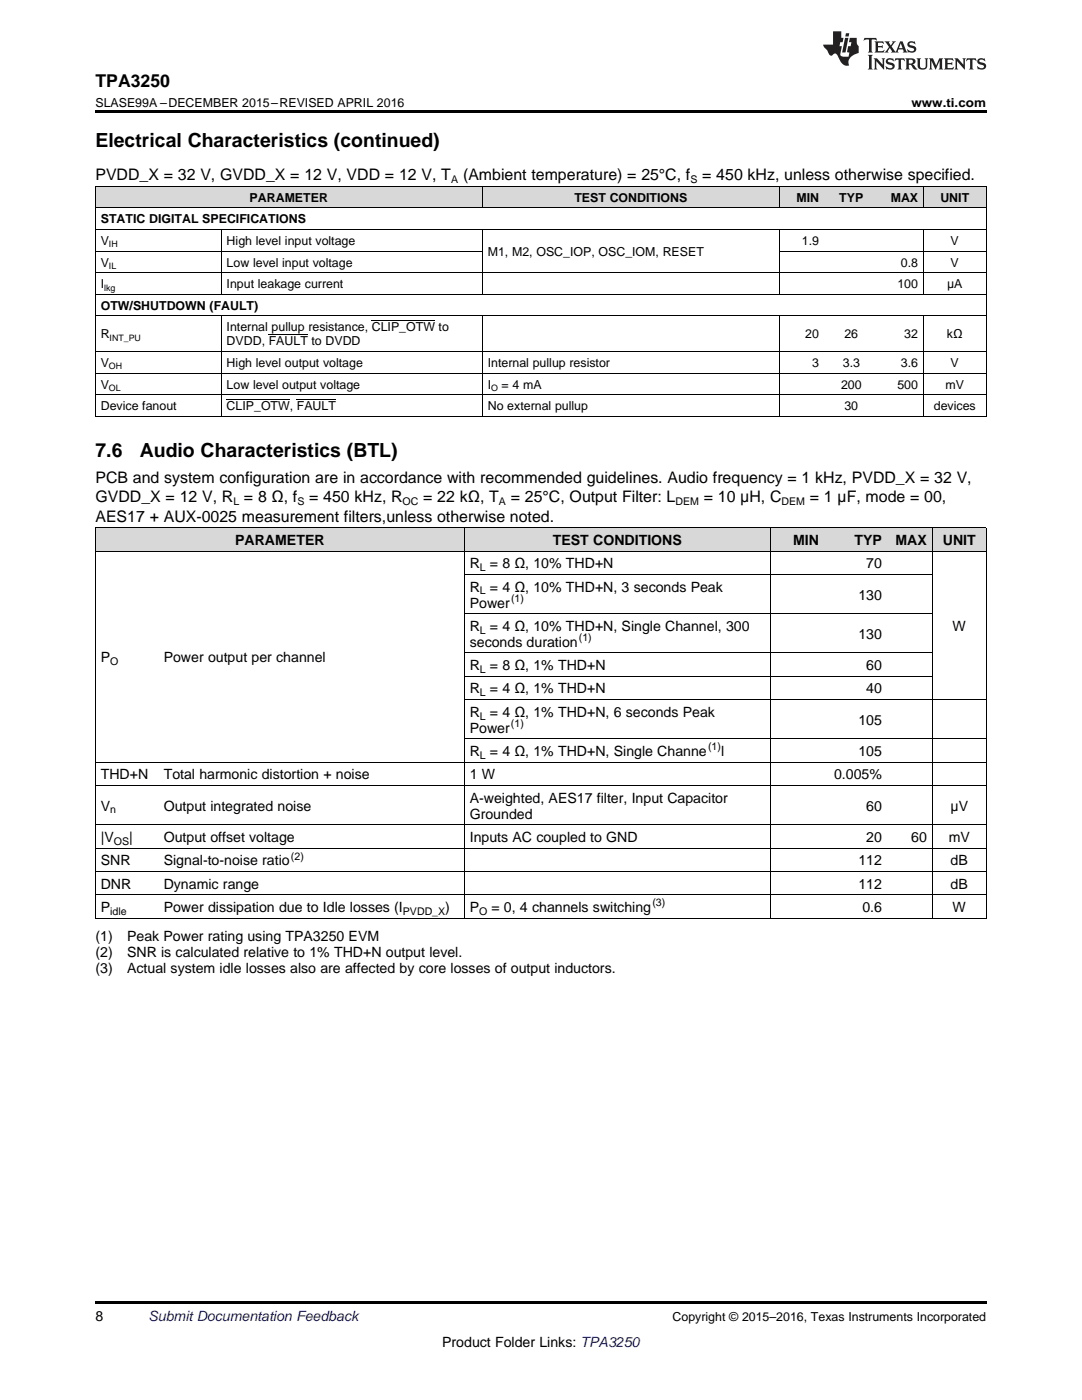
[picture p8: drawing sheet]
<svg xmlns="http://www.w3.org/2000/svg" width="216mm" height="279mm" viewBox="0 0 216 279" stroke-linecap="round" stroke-linejoin="round" font-family="sans-serif">
<defs><g id="words">
<g font-size="3.9">
<text x="19" y="29.3">Electrical Characteristics (continued)</text>
<text x="19" y="91.2">7.6</text>
<text x="27.9" y="91.2">Audio Characteristics (BTL)</text>
</g>
<text font-size="3.5" x="19" y="17.3">TPA3250</text>
<g font-size="3.2">
<text x="19" y="36">PVDD_X = 32 V, GVDD_X = 12 V, VDD = 12 V, T</text>
<text x="92.4" y="36">(Ambient temperature) = 25°C, f</text>
<text x="140.1" y="36">= 450 kHz, unless otherwise specified.</text>
<text x="19" y="96.3">PCB and system configuration are in accordance with recommended guidelines. Audio frequency = 1 kHz, PVDD_X = 32 V,</text>
<text x="19" y="100.2">GVDD_X = 12 V, R = 8 Ω, f</text>
<text x="61.7" y="100.2">= 450 kHz, R</text>
<text x="84.5" y="100.2">= 22 kΩ, T</text>
<text x="101.9" y="100.2">= 25°C, Output Filter: L</text>
<text x="140.4" y="100.2">= 10 μH, C</text>
<text x="161.6" y="100.2">= 1 µF, mode = 00,</text>
<text x="19" y="104.1">AES17 + AUX-0025 measurement filters,unless otherwise noted.</text>
</g>
<g font-size="2.8">
<text x="46.9" y="108.8">PARAMETER</text>
<text x="93.7" y="113.4">R</text>
<text x="97.8" y="113.4">= 8 Ω, 10% THD+N</text>
<text x="110.3" y="108.8">TEST CONDITIONS</text>
<text x="158.3" y="108.8">MIN</text>
<text x="170.5" y="108.8">TYP</text>
<text x="172.9" y="113.4">70</text>
<text x="178.7" y="108.8">MAX</text>
<text x="188.1" y="108.8">UNIT</text>
<text x="93.7" y="118.1">R</text>
<text x="97.8" y="118.1">= 4 Ω, 10% THD+N, 3 seconds Peak</text>
<text x="171.3" y="119.7">130</text>
<text x="93.7" y="121.2">Power</text>
<text x="93.7" y="125.9">R</text>
<text x="97.8" y="125.9">= 4 Ω, 10% THD+N, Single Channel, 300</text>
<text x="190.1" y="125.9">W</text>
<text x="93.7" y="129.1">seconds duration</text>
<text x="171.3" y="127.5">130</text>
<text x="20.1" y="132.2">P</text>
<text x="32.7" y="132.2">Power output per channel</text>
<text x="93.7" y="133.7">R</text>
<text x="97.8" y="133.7">= 8 Ω, 1% THD+N</text>
<text x="172.9" y="133.7">60</text>
<text x="93.7" y="138.4">R</text>
<text x="93.7" y="143.1">R</text>
<text x="97.8" y="138.4">= 4 Ω, 1% THD+N</text>
<text x="97.8" y="143.1">= 4 Ω, 1% THD+N, 6 seconds Peak</text>
<text x="172.9" y="138.4">40</text>
<text x="93.7" y="146.2">Power</text>
<text x="171.3" y="144.6">105</text>
<text x="20.1" y="155.5">THD+N</text>
<text x="32.7" y="155.5">Total harmonic distortion + noise</text>
<text x="93.7" y="150.9">R</text>
<text x="93.7" y="155.5">1 W</text>
<text x="97.8" y="150.9">= 4 Ω, 1% THD+N, Single Channe</text>
<text x="143.9" y="150.9">l</text>
<text x="166.4" y="155.5">0.005%</text>
<text x="171.3" y="150.9">105</text>
<text x="20.1" y="161.8">V</text>
<text x="32.7" y="161.8">Output integrated noise</text>
<text x="93.7" y="160.2">A-weighted, AES17 filter, Input Capacitor</text>
<text x="172.9" y="161.8">60</text>
<text x="189.7" y="161.8">μV</text>
<text x="93.7" y="163.4">Grounded</text>
<text x="20.1" y="168">|V</text>
<text x="20.1" y="172.7">SNR</text>
<text x="25.8" y="168">|</text>
<text x="32.7" y="168">Output offset voltage</text>
<text x="32.7" y="172.7">Signal-to-noise ratio</text>
<text x="93.7" y="168">Inputs AC coupled to GND</text>
<text x="171.3" y="172.7">112</text>
<text x="172.9" y="168">20</text>
<text x="181.8" y="168">60</text>
<text x="189.3" y="168">mV</text>
<text x="189.7" y="172.7">dB</text>
<text x="20.1" y="177.3">DNR</text>
<text x="32.7" y="177.3">Dynamic range</text>
<text x="171.3" y="177.3">112</text>
<text x="189.7" y="177.3">dB</text>
<text x="20.1" y="182">P</text>
<text x="32.7" y="182">Power dissipation due to Idle losses (I</text>
<text x="88.9" y="182">)</text>
<text x="93.7" y="182">P</text>
<text x="98.1" y="182">= 0, 4 channels switching</text>
<text x="172.1" y="182">0.6</text>
<text x="190.1" y="182">W</text>
<text x="19" y="187.9">(1)</text>
<text x="19" y="191">(2)</text>
<text x="25.4" y="187.9">Peak Power rating using TPA3250 EVM</text>
<text x="25.4" y="191">SNR is calculated relative to 1% THD+N output level.</text>
<text x="19" y="194.2">(3)</text>
<text x="25.4" y="194.2">Actual system idle losses also are affected by core losses of output inductors.</text>
<text x="19" y="263.6">8</text>
<text x="88.2" y="268.9">Product Folder Links: TPA3250</text>
</g>
<text font-size="2.8" fill="#0000c8" x="29.6" y="263.6">Submit Documentation Feedback</text>
<g font-size="2.5">
<text x="19" y="21.4">SLASE99A –DECEMBER 2015–REVISED APRIL 2016</text>
<text x="181.9" y="21.4">www.ti.com</text>
<text x="49.8" y="40.3">PARAMETER</text>
<text x="114.6" y="40.3">TEST CONDITIONS</text>
<text x="158.9" y="40.3">MIN</text>
<text x="167.5" y="40.3">TYP</text>
<text x="177.7" y="40.3">MAX</text>
<text x="187.6" y="40.3">UNIT</text>
<text x="20.1" y="44.6">STATIC DIGITAL SPECIFICATIONS</text>
<text x="20.1" y="48.9">V</text>
<text x="20.1" y="53.2">V</text>
<text x="45.2" y="48.9">High level input voltage</text>
<text x="45.2" y="53.2">Low level input voltage</text>
<text x="97.3" y="51">M1, M2, OSC_IOP, OSC_IOM, RESET</text>
<text x="160" y="48.9">1.9</text>
<text x="179.8" y="53.2">0.8</text>
<text x="189.7" y="48.9">V</text>
<text x="189.7" y="53.2">V</text>
<text x="20.1" y="57.5">I</text>
<text x="45.2" y="57.5">Input leakage current</text>
<text x="179.1" y="57.5">100</text>
<text x="189" y="57.5">μA</text>
<text x="20.1" y="61.8">OTW/SHUTDOWN (FAULT)</text>
<text x="20.1" y="67.5">R</text>
<text x="45.2" y="66.1">Internal pullup resistance, CLIP_OTW to</text>
<text x="45.2" y="68.9">DVDD, FAULT to DVDD</text>
<text x="160.7" y="67.5">20</text>
<text x="168.5" y="67.5">26</text>
<text x="180.4" y="67.5">32</text>
<text x="188.9" y="67.5">kΩ</text>
<text x="20.1" y="73.2">V</text>
<text x="20.1" y="77.5">V</text>
<text x="45.2" y="73.2">High level output voltage</text>
<text x="45.2" y="77.5">Low level output voltage</text>
<text x="97.3" y="73.2">Internal pullup resistor</text>
<text x="97.3" y="77.5">I</text>
<text x="100.1" y="77.5">= 4 mA</text>
<text x="162.1" y="73.2">3</text>
<text x="167.8" y="77.5">200</text>
<text x="168.2" y="73.2">3.3</text>
<text x="179.1" y="77.5">500</text>
<text x="179.8" y="73.2">3.6</text>
<text x="188.7" y="77.5">mV</text>
<text x="189.7" y="73.2">V</text>
<text x="20.1" y="81.8">Device fanout</text>
<text x="45.2" y="81.8">CLIP_OTW, FAULT</text>
<text x="97.3" y="81.8">No external pullup</text>
<text x="168.5" y="81.8">30</text>
<text x="186.3" y="81.8">devices</text>
<text x="134.2" y="263.6">Copyright © 2015–2016, Texas Instruments Incorporated</text>
</g>
<g font-size="2.1">
<text x="90" y="36.6">A</text>
<text x="137.8" y="36.6">S</text>
<text x="46.6" y="100.9">L</text>
<text x="59.3" y="100.9">S</text>
<text x="80.3" y="100.9">OC</text>
<text x="99.6" y="100.9">A</text>
<text x="134.8" y="100.9">DEM</text>
<text x="155.9" y="100.9">DEM</text>
<text x="95.7" y="114">L</text>
<text x="95.7" y="118.6">L</text>
<text x="102" y="120.1">(1)</text>
<text x="95.7" y="126.5">L</text>
<text x="115.5" y="128">(1)</text>
<text x="22" y="132.7">O</text>
<text x="95.7" y="134.3">L</text>
<text x="95.7" y="139">L</text>
<text x="95.7" y="143.6">L</text>
<text x="102" y="145.1">(1)</text>
<text x="141.3" y="149.8">(1)</text>
<text x="95.7" y="151.4">L</text>
<text x="22" y="162.3">n</text>
<text x="22.7" y="168.6">OS</text>
<text x="58.1" y="171.6">(2)</text>
<text x="22" y="182.6">idle</text>
<text x="80.4" y="182.6">PVDD_X</text>
<text x="95.6" y="182.6">O</text>
<text x="130.2" y="180.9">(3)</text>
</g>
<g font-size="1.8">
<text x="21.7" y="49.4">IH</text>
<text x="21.7" y="53.7">IL</text>
<text x="20.8" y="58">lkg</text>
<text x="21.9" y="68">INT_PU</text>
<text x="21.7" y="73.7">OH</text>
<text x="21.7" y="78">OL</text>
<text x="98" y="78">O</text>
</g>
</g></defs>
<g fill="#d8d8d8">
<path d="M19 105.4h12.6v4.6h-12.6z"/>
<path d="M31.6 105.4h61.1v4.6h-61.1z"/>
<path d="M92.7 105.4h61v4.6h-61z"/>
<path d="M153.7 105.4h10.8v4.6h-10.8z"/>
<path d="M164.5 105.4h12.6v4.6h-12.6z"/>
<path d="M177.1 105.4h9v4.6h-9z"/>
<path d="M186.1 105.4h10.7v4.6h-10.7z"/>
<path d="M19 37.3h25.2v4.3h-25.2z"/>
<path d="M44.2 37.3h52.1v4.3h-52.1z"/>
<path d="M96.3 37.3h59.2v4.3h-59.2z"/>
<path d="M155.5 37.3h9v4.3h-9z"/>
<path d="M164.5 37.3h10.8v4.3h-10.8z"/>
<path d="M175.3 37.3h9v4.3h-9z"/>
<path d="M184.3 37.3h12.5v4.3h-12.5z"/>
</g>
<path d="M19 22h177.8v.5h-177.8zM19 183.2l.2 .1zM92.6 183.2l.1 .1zM153.6 183.2l.1 .1zM185.9 183.2l.2 .1zM196.7 183.2l.1 .1zM19 259.7h177.8v.5h-177.8z" fill="#000"/>
<g fill="none" stroke="#000" stroke-width=".2">
<path d="M19 37.2h177.8M19.1 37.2v45.9M96.2 37.2v4.4M155.5 37.2v4.4M184.2 37.2v4.4M196.8 37.2v45.9M19 58.7h177.8M19 54.4h177.8M19 50.1h77.2M19 45.8h177.8M19 41.5h177.8M44.1 45.9v12.9"/>
<path d="M96.2 45.9v12.9M155.5 45.9v12.9M155.5 50.1h41.3M184.2 45.9v12.9M19 78.8h177.8M19 74.5h177.8M19 70.1h177.8M19 63h177.8M44.1 63.1v20M96.2 63.1v20M155.5 63.1v20M184.2 63.1v20"/>
<path d="M19 83.1h177.8M19 110h177.8M19 105.3h177.8M19.1 105.3v78M92.6 105.3v78M92.7 114.6h93.3M153.7 105.3v78M186 105.3v78M196.8 105.3v78M92.7 139.6h104.1M92.7 135h93.3M92.7 130.3h93.3"/>
<path d="M92.7 122.5h93.3M19 156.8h177.8M19 152.1h177.8M92.7 147.4h104.1M19 178.6h177.8M19 173.9h177.8M19 169.2h177.8M19 164.6h177.8M19 183.2h177.8"/>
</g>
<g fill="#231f20">
<path d="M172.5 7.6l-.1 .5 .4-.2h.6v.1v2.1l-.2 .4h.9l-.2-.4v-2.1l.1-.1h.5l.5 .2-.2-.5zM174.5 8.3l.2 .3v1.5l-.2 .4h1.8l.2-.6a1.04 1.04 0 0 1-1.3 .2v-.7h.6l.3 .2v-.6l-.3 .2h-.6v-.6l.8-.1 .4 .3-.2-.5zM176.5 8.3l.9 1.1-.9 1.1h.8l-.2-.2 .4-.7 .5 .7-.2 .2h1.5l-.2-.2 .2-.4h.9l.1 .4-.2 .2h1l-.3-.3-.7-1.9h-.5l-.9 2-.8-1 .9-1h-.8l.1 .3-.4 .5-.3-.6 .1-.2zM179.7 8.6l.4 1h-.7zM181.3 8.4a.63 .63 0 0 0-.2 .7 .63 .63 0 0 0 .6 .4l.6 .2 .1 .2a.75 .75 0 0 1-.7 .4 .75 .75 0 0 1-.6-.5l.1 .7 .1-.1a1.11 1.11 0 0 0 1.5-.6 1.13 1.13 0 0 0-1.2-.8l-.1-.4a1.04 1.04 0 0 1 1.2 .2l-.2-.5-.2 .1-.4-.2zM173.2 10.9l.2 .4v2.2l-.2 .4h1l-.3-.4v-2.2l.3-.4zM174.3 11.6l.3 .4v1.5l-.3 .4h.8l-.2-.4v-1.3l1.5 1.7v-1.9l.2-.4h-.7l.2 .4v.9l-1.1-1.3zM177 11.8a.62 .62 0 0 0-.2 .7 .62 .62 0 0 0 .6 .4l.6 .1 .1 .3a.76 .76 0 0 1-.7 .3 .76 .76 0 0 1-.7-.4l.2 .7 .1-.1a1.11 1.11 0 0 0 1.5-.6 1.13 1.13 0 0 0-1.2-.8l-.1-.4a1.04 1.04 0 0 1 1.2 .2l-.2-.6-.2 .1-.5-.1zM178.7 11.6l-.2 .6a.61 .61 0 0 1 .8-.3v1.6l-.2 .4h.9l-.2-.4v-1.6a.63 .63 0 0 1 .7 .3l-.1-.6zM180.6 11.6l.3 .4v1.5l-.3 .4h1l-.2-.2-.1-.8 .6 .2a.76 .76 0 0 0 1.2 .7l-1-1a.58 .58 0 0 0 .6-.5 .58 .58 0 0 0-.5-.6zM181.4 11.9h.1a.45 .45 0 0 1 .5 .1 .45 .45 0 0 1 .1 .5l-.8 .2zM182.9 11.6l.2 .2a2.17 2.17 0 0 0 .3 1.9 .99 .99 0 0 0 1.6-.6v-1.1l.2-.4h-.7l.2 .2a1.92 1.92 0 0 1-.2 1.8 .6 .6 0 0 1-.9-.5v-1.1l.2-.4zM185.4 11.6l.2 .4v1.5l-.2 .4h.7l-.2-.4v-1.4l.8 1.8 .8-1.8v1.4l-.2 .4h.9l-.2-.4v-1.5l.2-.4h-.8l-.6 1.5-.6-1.5zM188.4 11.6l.2 .4v1.5l-.2 .4h1.8l.1-.6a1.04 1.04 0 0 1-1.2 .1v-.6h.5l.4 .2v-.6l-.4 .2h-.5v-.7h.8l.3 .3-.1-.6zM190.5 11.6l.2 .4v1.5l-.2 .4h.7l-.2-.4v-1.3l1.5 1.7v-1.9l.2-.4h-.7l.2 .4v.9l-1.1-1.3zM192.9 11.6l-.1 .6a.61 .61 0 0 1 .7-.3l.1 1.6-.3 .4h1l-.3-.4 .1-1.6a.63 .63 0 0 1 .7 .3l-.1-.6zM195.2 11.8a.62 .62 0 0 0-.2 .7 .62 .62 0 0 0 .6 .4l.6 .1 .1 .3a.76 .76 0 0 1-.7 .3 .76 .76 0 0 1-.6-.4l.1 .7 .1-.1a1.11 1.11 0 0 0 1.6-.6 1.13 1.13 0 0 0-1.3-.8l-.1-.4a1.04 1.04 0 0 1 1.2 .2l-.1-.6-.2 .1-.5-.1z"/>
<path d="M166.2 6.3v2.6h-1.9v.4l.8 .9a.91 .91 0 0 0 1 .8 .56 .56 0 0 1 .5-.3 .56 .56 0 0 1 .5 .3l.4 .8a1.53 1.53 0 0 0 1.9 1.2 1.54 1.54 0 0 1 1-2.1l.9-.3v-1.4a1.52 1.52 0 0 1-.4-1.6h-1.3l-.2 .8h.5l-.2 .8h-.5l-.1 1v.2l.4 .1-.2 .8a1.93 1.93 0 0 1-1.6-.3l.3-1.8h-.5l.2-.8h.4l.2-.8h-.4v-1.3zM168.6 7.6l-.6 2.9h.7l.6-2.9zM168.8 6.6l-.1 .7h.6l.2-.7z"/>
</g>
<path d="M45.2 79.7h12.6M53.6 66.8h7.8M59.2 79.7h7.8M74.2 64h12.6" fill="none" stroke="#000" stroke-width=".2"/>
<use href="#words"/>
</svg>
